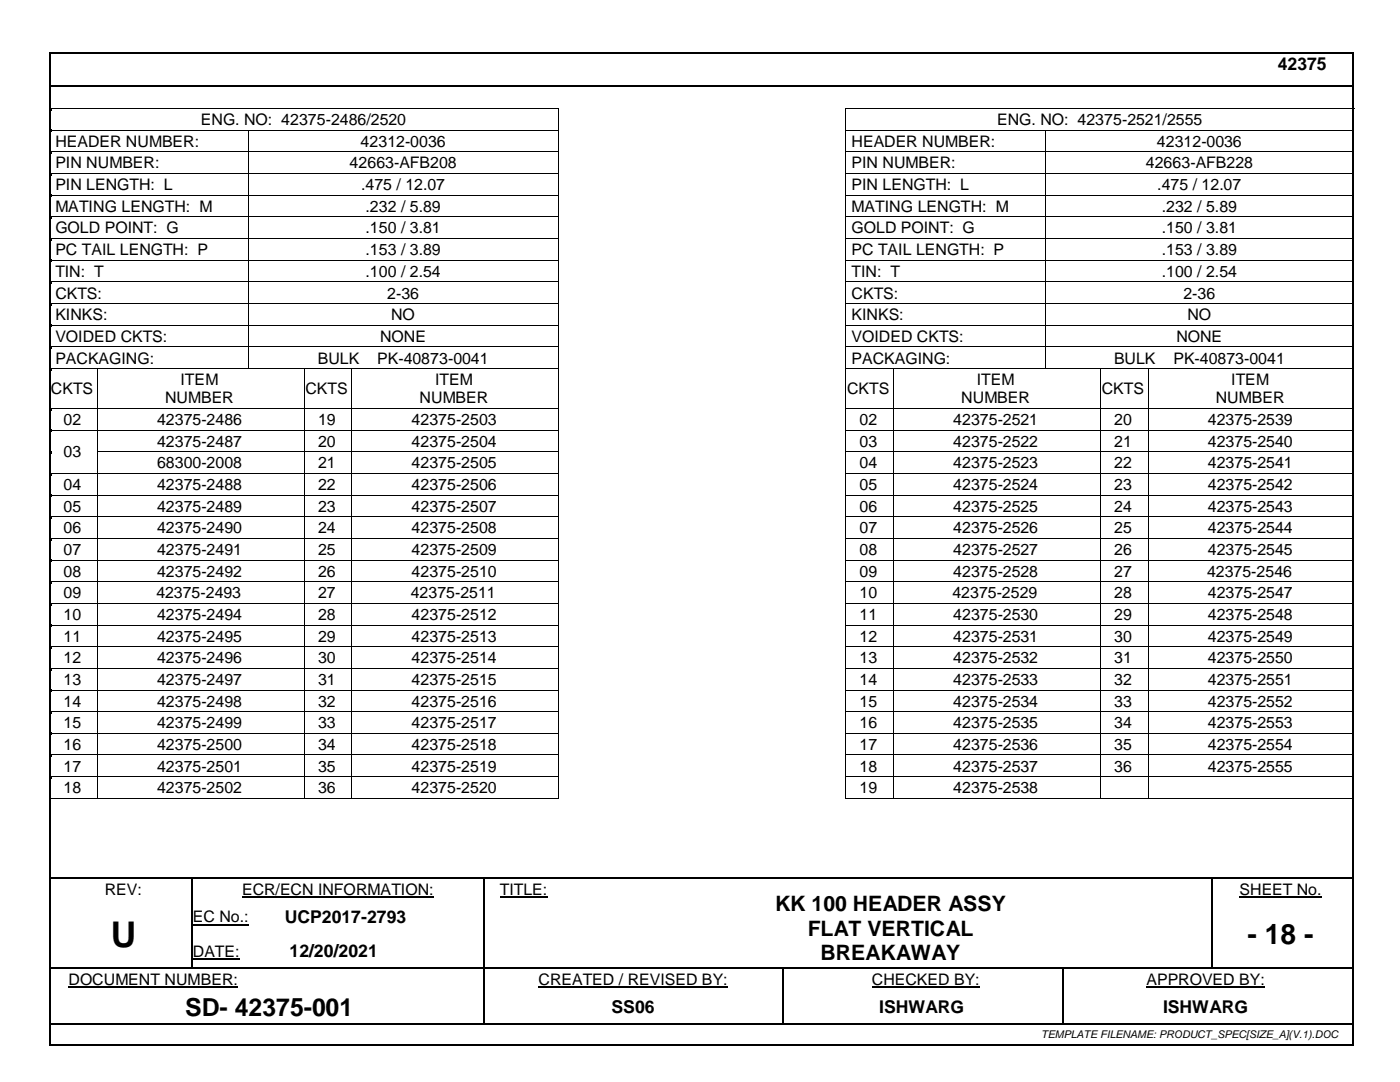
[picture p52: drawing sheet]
<svg xmlns="http://www.w3.org/2000/svg" width="279mm" height="216mm" viewBox="0 0 279 216" stroke-linecap="round" stroke-linejoin="round" font-family="sans-serif">
<defs><g id="words">
<text font-size="7.1" x="22.1" y="188.9">U</text>
<text font-size="5.6" x="249" y="188.3">- 18 -</text>
<text font-size="5" x="37" y="202.7">SD- 42375-001</text>
<g font-size="4.2">
<text x="154.7" y="181.9">KK 100 HEADER ASSY</text>
<text x="161.2" y="186.7">FLAT VERTICAL</text>
<text x="163.8" y="191.6">BREAKAWAY</text>
</g>
<g font-size="3.5">
<text x="255" y="13.9">42375</text>
<text x="56.8" y="184.1">UCP2017-2793</text>
<text x="57.8" y="191">12/20/2021</text>
<text x="122.1" y="202">SS06</text>
<text x="175.5" y="202">ISHWARG</text>
<text x="232.1" y="202">ISHWARG</text>
</g>
<g font-size="3.2">
<text x="11" y="29.3">HEADER NUMBER:</text>
<text x="40.1" y="25">ENG. NO: 42375-2486/2520</text>
<text x="72" y="29.3">42312-0036</text>
<text x="170" y="29.3">HEADER NUMBER:</text>
<text x="199" y="25">ENG. NO: 42375-2521/2555</text>
<text x="230.9" y="29.3">42312-0036</text>
<text x="11" y="33.6">PIN NUMBER:</text>
<text x="69.8" y="33.6">42663-AFB208</text>
<text x="170" y="33.6">PIN NUMBER:</text>
<text x="228.7" y="33.6">42663-AFB228</text>
<text x="11" y="37.9">PIN LENGTH: L</text>
<text x="72.1" y="37.9">.475 / 12.07</text>
<text x="170" y="37.9">PIN LENGTH: L</text>
<text x="231" y="37.9">.475 / 12.07</text>
<text x="11" y="42.3">MATING LENGTH: M</text>
<text x="11" y="46.6">GOLD POINT: G</text>
<text x="72.9" y="42.3">.232 / 5.89</text>
<text x="72.9" y="46.6">.150 / 3.81</text>
<text x="170" y="42.3">MATING LENGTH: M</text>
<text x="170" y="46.6">GOLD POINT: G</text>
<text x="231.9" y="42.3">.232 / 5.89</text>
<text x="231.9" y="46.6">.150 / 3.81</text>
<text x="11" y="50.9">PC TAIL LENGTH: P</text>
<text x="72.9" y="50.9">.153 / 3.89</text>
<text x="170" y="50.9">PC TAIL LENGTH: P</text>
<text x="231.9" y="50.9">.153 / 3.89</text>
<text x="11" y="55.3">TIN: T</text>
<text x="11" y="59.6">CKTS:</text>
<text x="72.9" y="55.3">.100 / 2.54</text>
<text x="77.3" y="59.6">2-36</text>
<text x="170" y="55.3">TIN: T</text>
<text x="170" y="59.6">CKTS:</text>
<text x="231.9" y="55.3">.100 / 2.54</text>
<text x="236.2" y="59.6">2-36</text>
<text x="11" y="63.9">KINKS:</text>
<text x="78.1" y="63.9">NO</text>
<text x="170" y="63.9">KINKS:</text>
<text x="237" y="63.9">NO</text>
<text x="11" y="68.2">VOIDED CKTS:</text>
<text x="75.9" y="68.2">NONE</text>
<text x="170" y="68.2">VOIDED CKTS:</text>
<text x="234.8" y="68.2">NONE</text>
<text x="11" y="72.5">PACKAGING:</text>
<text x="36" y="76.9">ITEM</text>
<text x="63.4" y="72.5">BULK</text>
<text x="75.3" y="72.5">PK-40873-0041</text>
<text x="86.8" y="76.9">ITEM</text>
<text x="170" y="72.5">PACKAGING:</text>
<text x="194.9" y="76.9">ITEM</text>
<text x="222.3" y="72.5">BULK</text>
<text x="234.2" y="72.5">PK-40873-0041</text>
<text x="245.7" y="76.9">ITEM</text>
<text x="10.2" y="78.7">CKTS</text>
<text x="32.9" y="80.5">NUMBER</text>
<text x="61" y="78.7">CKTS</text>
<text x="83.7" y="80.5">NUMBER</text>
<text x="169.1" y="78.7">CKTS</text>
<text x="191.8" y="80.5">NUMBER</text>
<text x="219.9" y="78.7">CKTS</text>
<text x="242.6" y="80.5">NUMBER</text>
<text x="12.7" y="84.8">02</text>
<text x="31.3" y="84.8">42375-2486</text>
<text x="31.3" y="89.1">42375-2487</text>
<text x="63.5" y="84.8">19</text>
<text x="63.5" y="89.1">20</text>
<text x="82.1" y="84.8">42375-2503</text>
<text x="82.1" y="89.1">42375-2504</text>
<text x="171.6" y="84.8">02</text>
<text x="171.6" y="89.1">03</text>
<text x="190.2" y="84.8">42375-2521</text>
<text x="190.2" y="89.1">42375-2522</text>
<text x="222.4" y="84.8">20</text>
<text x="222.4" y="89.1">21</text>
<text x="241" y="84.8">42375-2539</text>
<text x="241" y="89.1">42375-2540</text>
<text x="12.7" y="91.3">03</text>
<text x="31.3" y="93.4">68300-2008</text>
<text x="63.5" y="93.4">21</text>
<text x="82.1" y="93.4">42375-2505</text>
<text x="171.6" y="93.4">04</text>
<text x="190.2" y="93.4">42375-2523</text>
<text x="222.4" y="93.4">22</text>
<text x="241" y="93.4">42375-2541</text>
<text x="12.7" y="97.8">04</text>
<text x="31.3" y="97.8">42375-2488</text>
<text x="63.5" y="97.8">22</text>
<text x="82.1" y="97.8">42375-2506</text>
<text x="171.6" y="97.8">05</text>
<text x="190.2" y="97.8">42375-2524</text>
<text x="222.4" y="97.8">23</text>
<text x="241" y="97.8">42375-2542</text>
<text x="12.7" y="102.1">05</text>
<text x="12.7" y="106.4">06</text>
<text x="31.3" y="102.1">42375-2489</text>
<text x="31.3" y="106.4">42375-2490</text>
<text x="63.5" y="102.1">23</text>
<text x="63.5" y="106.4">24</text>
<text x="82.1" y="102.1">42375-2507</text>
<text x="82.1" y="106.4">42375-2508</text>
<text x="171.6" y="102.1">06</text>
<text x="171.6" y="106.4">07</text>
<text x="190.2" y="102.1">42375-2525</text>
<text x="190.2" y="106.4">42375-2526</text>
<text x="222.4" y="102.1">24</text>
<text x="222.4" y="106.4">25</text>
<text x="241" y="102.1">42375-2543</text>
<text x="241" y="106.4">42375-2544</text>
<text x="12.7" y="110.8">07</text>
<text x="31.3" y="110.8">42375-2491</text>
<text x="63.5" y="110.8">25</text>
<text x="82.1" y="110.8">42375-2509</text>
<text x="171.6" y="110.8">08</text>
<text x="190.2" y="110.8">42375-2527</text>
<text x="222.4" y="110.8">26</text>
<text x="241" y="110.8">42375-2545</text>
<text x="12.7" y="115.1">08</text>
<text x="12.7" y="119.4">09</text>
<text x="31.2" y="119.4">42375-2493</text>
<text x="31.3" y="115.1">42375-2492</text>
<text x="63.5" y="115.1">26</text>
<text x="63.5" y="119.4">27</text>
<text x="82" y="119.4">42375-2511</text>
<text x="82.1" y="115.1">42375-2510</text>
<text x="171.6" y="115.1">09</text>
<text x="171.6" y="119.4">10</text>
<text x="190.1" y="119.4">42375-2529</text>
<text x="190.2" y="115.1">42375-2528</text>
<text x="222.4" y="115.1">27</text>
<text x="222.4" y="119.4">28</text>
<text x="240.9" y="115.1">42375-2546</text>
<text x="241" y="119.4">42375-2547</text>
<text x="12.7" y="123.7">10</text>
<text x="31.3" y="123.7">42375-2494</text>
<text x="63.5" y="123.7">28</text>
<text x="82.1" y="123.7">42375-2512</text>
<text x="171.6" y="123.7">11</text>
<text x="190.2" y="123.7">42375-2530</text>
<text x="222.4" y="123.7">29</text>
<text x="241" y="123.7">42375-2548</text>
<text x="12.7" y="128">11</text>
<text x="31.3" y="128">42375-2495</text>
<text x="63.5" y="128">29</text>
<text x="82.1" y="128">42375-2513</text>
<text x="171.6" y="128">12</text>
<text x="190.2" y="128">42375-2531</text>
<text x="222.4" y="128">30</text>
<text x="241" y="128">42375-2549</text>
<text x="12.7" y="132.4">12</text>
<text x="12.7" y="136.7">13</text>
<text x="31.3" y="132.4">42375-2496</text>
<text x="31.3" y="136.7">42375-2497</text>
<text x="63.5" y="132.4">30</text>
<text x="63.5" y="136.7">31</text>
<text x="82.1" y="132.4">42375-2514</text>
<text x="82.1" y="136.7">42375-2515</text>
<text x="171.6" y="132.4">13</text>
<text x="171.6" y="136.7">14</text>
<text x="190.2" y="132.4">42375-2532</text>
<text x="190.2" y="136.7">42375-2533</text>
<text x="222.4" y="132.4">31</text>
<text x="222.4" y="136.7">32</text>
<text x="241" y="132.4">42375-2550</text>
<text x="241" y="136.7">42375-2551</text>
<text x="12.7" y="141">14</text>
<text x="31.3" y="141">42375-2498</text>
<text x="63.5" y="141">32</text>
<text x="82.1" y="141">42375-2516</text>
<text x="171.6" y="141">15</text>
<text x="190.2" y="141">42375-2534</text>
<text x="222.4" y="141">33</text>
<text x="241" y="141">42375-2552</text>
<text x="12.7" y="145.3">15</text>
<text x="12.7" y="149.6">16</text>
<text x="31.3" y="145.3">42375-2499</text>
<text x="31.3" y="149.6">42375-2500</text>
<text x="63.5" y="145.3">33</text>
<text x="63.5" y="149.6">34</text>
<text x="82.1" y="145.3">42375-2517</text>
<text x="82.1" y="149.6">42375-2518</text>
<text x="171.6" y="145.3">16</text>
<text x="171.6" y="149.6">17</text>
<text x="190.2" y="145.3">42375-2535</text>
<text x="190.2" y="149.6">42375-2536</text>
<text x="222.4" y="145.3">34</text>
<text x="222.4" y="149.6">35</text>
<text x="241" y="145.3">42375-2553</text>
<text x="241" y="149.6">42375-2554</text>
<text x="12.7" y="153.9">17</text>
<text x="31.3" y="153.9">42375-2501</text>
<text x="63.5" y="153.9">35</text>
<text x="82.1" y="153.9">42375-2519</text>
<text x="171.6" y="153.9">18</text>
<text x="190.2" y="153.9">42375-2537</text>
<text x="222.4" y="153.9">36</text>
<text x="241" y="153.9">42375-2555</text>
<text x="12.7" y="158.3">18</text>
<text x="31.3" y="158.3">42375-2502</text>
<text x="63.5" y="158.3">36</text>
<text x="82.1" y="158.3">42375-2520</text>
<text x="171.6" y="158.3">19</text>
<text x="190.2" y="158.3">42375-2538</text>
<text x="20.9" y="178.5">REV:</text>
<text x="48.3" y="178.5">ECR/ECN INFORMATION:</text>
<text x="99.8" y="178.5">TITLE:</text>
<text x="247.4" y="178.5">SHEET No.</text>
<text x="38.5" y="184.1">EC No.:</text>
<text x="38.5" y="191">DATE:</text>
<text x="13.7" y="196.5">DOCUMENT NUMBER:</text>
<text x="107.5" y="196.5">CREATED / REVISED BY:</text>
<text x="174" y="196.5">CHECKED BY:</text>
<text x="228.8" y="196.5">APPROVED BY:</text>
</g>
<text font-size="2.1" x="207.8" y="207.1">TEMPLATE FILENAME: PRODUCT_SPEC[SIZE_A](V.1).DOC</text>
</g></defs>
<g fill="#000">
<path d="M9.8 10.3h.4v.4h-.4z" fill-rule="evenodd"/>
<path d="M9.8 10.3h.4v.4h-.4z" fill-rule="evenodd"/>
<path d="M10.2 17h.3v.4h-.3z" fill-rule="evenodd"/>
<path d="M10.2 17h.3v.4h-.3z" fill-rule="evenodd"/>
<path d="M10.2 17h.3v.4h-.3z" fill-rule="evenodd"/>
<path d="M10.5 17v.4z" fill-rule="evenodd"/>
<path d="M269.9 10.3h.4v.4h-.4z" fill-rule="evenodd"/>
<path d="M269.9 10.3h.4v.4h-.4z" fill-rule="evenodd"/>
<path d="M10.2 21.6h.1v.4h-.1z" fill-rule="evenodd"/>
<path d="M10.2 21.6h.1v.2h-.1z" fill-rule="evenodd"/>
<path d="M10.2 25.9h.1v.4h-.1z" fill-rule="evenodd"/>
<path d="M10.2 30.2h.1v.5h-.1z" fill-rule="evenodd"/>
<path d="M10.2 34.6h.1v.4h-.1z" fill-rule="evenodd"/>
<path d="M10.2 38.9h.1v.4h-.1z" fill-rule="evenodd"/>
<path d="M49.6 26.1h.1v.2h-.1z" fill-rule="evenodd"/>
<path d="M49.6 25.9h.1v.2h-.1z" fill-rule="evenodd"/>
<path d="M49.6 30.2h.1v.5h-.1z" fill-rule="evenodd"/>
<path d="M49.6 34.6h.1v.4h-.1z" fill-rule="evenodd"/>
<path d="M49.6 38.9h.1v.4h-.1z" fill-rule="evenodd"/>
<path d="M111.4 21.6h.2v.4h-.2z" fill-rule="evenodd"/>
<path d="M111.4 21.6h.2v.2h-.2z" fill-rule="evenodd"/>
<path d="M111.4 25.9h.2v.4h-.2z" fill-rule="evenodd"/>
<path d="M111.4 30.2h.2v.5h-.2z" fill-rule="evenodd"/>
<path d="M111.4 34.6h.2v.4h-.2z" fill-rule="evenodd"/>
<path d="M111.4 38.9h.2v.4h-.2z" fill-rule="evenodd"/>
<path d="M168.7 21.6h.2v.4h-.2z" fill-rule="evenodd"/>
<path d="M168.7 21.6h.2v.2h-.2z" fill-rule="evenodd"/>
<path d="M168.7 25.9h.2v.4h-.2z" fill-rule="evenodd"/>
<path d="M168.7 30.2h.2v.5h-.2z" fill-rule="evenodd"/>
<path d="M168.7 34.6h.2v.4h-.2z" fill-rule="evenodd"/>
<path d="M168.7 38.9h.2v.4h-.2z" fill-rule="evenodd"/>
<path d="M208.5 26.1h.2v.2h-.2z" fill-rule="evenodd"/>
<path d="M208.5 25.9h.2v.2h-.2z" fill-rule="evenodd"/>
<path d="M208.5 30.2h.2v.5h-.2z" fill-rule="evenodd"/>
<path d="M208.5 34.6h.2v.4h-.2z" fill-rule="evenodd"/>
<path d="M208.5 38.9h.2v.4h-.2z" fill-rule="evenodd"/>
<path d="M10.2 43.2h.1v.4h-.1z" fill-rule="evenodd"/>
<path d="M10.2 47.5h.1v.4h-.1z" fill-rule="evenodd"/>
<path d="M10.2 51.9h.1v.4h-.1z" fill-rule="evenodd"/>
<path d="M10.2 56.2h.1v.4h-.1z" fill-rule="evenodd"/>
<path d="M49.6 43.2h.1v.4h-.1z" fill-rule="evenodd"/>
<path d="M49.6 47.5h.1v.4h-.1z" fill-rule="evenodd"/>
<path d="M49.6 51.9h.1v.4h-.1z" fill-rule="evenodd"/>
<path d="M49.6 56.2h.1v.4h-.1z" fill-rule="evenodd"/>
<path d="M111.4 43.2h.2v.4h-.2z" fill-rule="evenodd"/>
<path d="M111.4 47.5h.2v.4h-.2z" fill-rule="evenodd"/>
<path d="M111.4 51.9h.2v.4h-.2z" fill-rule="evenodd"/>
<path d="M111.4 56.2h.2v.4h-.2z" fill-rule="evenodd"/>
<path d="M168.7 43.2h.2v.4h-.2z" fill-rule="evenodd"/>
<path d="M168.7 47.5h.2v.4h-.2z" fill-rule="evenodd"/>
<path d="M168.7 51.9h.2v.4h-.2z" fill-rule="evenodd"/>
<path d="M168.7 56.2h.2v.4h-.2z" fill-rule="evenodd"/>
<path d="M208.5 43.2h.2v.4h-.2z" fill-rule="evenodd"/>
<path d="M208.5 47.5h.2v.4h-.2z" fill-rule="evenodd"/>
<path d="M208.5 51.9h.2v.4h-.2z" fill-rule="evenodd"/>
<path d="M208.5 56.2h.2v.4h-.2z" fill-rule="evenodd"/>
<path d="M10.2 60.5h.1v.4h-.1z" fill-rule="evenodd"/>
<path d="M10.2 64.8h.1v.4h-.1z" fill-rule="evenodd"/>
<path d="M10.2 69.1h.1v.5h-.1z" fill-rule="evenodd"/>
<path d="M10.2 73.5h.1v.4h-.1z" fill-rule="evenodd"/>
<path d="M19.3 73.6h.2v.3h-.2z" fill-rule="evenodd"/>
<path d="M19.3 73.5h.2v.1h-.2z" fill-rule="evenodd"/>
<path d="M49.6 60.5h.1v.4h-.1z" fill-rule="evenodd"/>
<path d="M49.6 64.8h.1v.4h-.1z" fill-rule="evenodd"/>
<path d="M49.6 69.1h.1v.5h-.1z" fill-rule="evenodd"/>
<path d="M49.6 73.5h.1v.1h-.1z" fill-rule="evenodd"/>
<path d="M60.6 73.6h.2v.3h-.2z" fill-rule="evenodd"/>
<path d="M60.6 73.5h.2v.1h-.2z" fill-rule="evenodd"/>
<path d="M70.2 73.6h.1v.3h-.1z" fill-rule="evenodd"/>
<path d="M70.2 73.5h.1v.1h-.1z" fill-rule="evenodd"/>
<path d="M111.4 60.5h.2v.4h-.2z" fill-rule="evenodd"/>
<path d="M111.4 64.8h.2v.4h-.2z" fill-rule="evenodd"/>
<path d="M111.4 69.1h.2v.5h-.2z" fill-rule="evenodd"/>
<path d="M111.4 73.5h.2v.1h-.2z" fill-rule="evenodd"/>
<path d="M111.5 73.6l.1 .3z" fill-rule="evenodd"/>
<path d="M168.7 60.5h.2v.4h-.2z" fill-rule="evenodd"/>
<path d="M168.7 64.8h.2v.4h-.2z" fill-rule="evenodd"/>
<path d="M168.7 69.1h.2v.5h-.2z" fill-rule="evenodd"/>
<path d="M168.7 73.5h.2v.4h-.2z" fill-rule="evenodd"/>
<path d="M178.2 73.6h.2v.3h-.2z" fill-rule="evenodd"/>
<path d="M178.2 73.5h.2v.1h-.2z" fill-rule="evenodd"/>
<path d="M208.5 60.5h.2v.4h-.2z" fill-rule="evenodd"/>
<path d="M208.5 64.8h.2v.4h-.2z" fill-rule="evenodd"/>
<path d="M208.5 69.1h.2v.5h-.2z" fill-rule="evenodd"/>
<path d="M208.5 73.5h.2v.1h-.2z" fill-rule="evenodd"/>
<path d="M219.5 73.6h.2v.3h-.2z" fill-rule="evenodd"/>
<path d="M219.5 73.5h.2v.1h-.2z" fill-rule="evenodd"/>
<path d="M229.1 73.6h.1v.3h-.1z" fill-rule="evenodd"/>
<path d="M229.1 73.5h.1v.1h-.1z" fill-rule="evenodd"/>
<path d="M10.2 81.4h.1v.4h-.1z" fill-rule="evenodd"/>
<path d="M10.2 85.7h.1v.5h-.1z" fill-rule="evenodd"/>
<path d="M10.2 90.1h.1v.4h-.1z" fill-rule="evenodd"/>
<path d="M10.2 94.4h.1v.4h-.1z" fill-rule="evenodd"/>
<path d="M10.2 98.7h.1v.5h-.1z" fill-rule="evenodd"/>
<path d="M19.3 81.4h.2v.4h-.2z" fill-rule="evenodd"/>
<path d="M19.3 85.7h.2v.5h-.2z" fill-rule="evenodd"/>
<path d="M19.3 90.1h.2v.4h-.2z" fill-rule="evenodd"/>
<path d="M19.3 94.4h.2v.4h-.2z" fill-rule="evenodd"/>
<path d="M19.3 98.7h.2v.5h-.2z" fill-rule="evenodd"/>
<path d="M60.6 81.4h.2v.4h-.2z" fill-rule="evenodd"/>
<path d="M60.6 85.7h.2v.5h-.2z" fill-rule="evenodd"/>
<path d="M60.6 90.1h.2v.4h-.2z" fill-rule="evenodd"/>
<path d="M60.6 94.4h.2v.4h-.2z" fill-rule="evenodd"/>
<path d="M60.6 98.7h.2v.5h-.2z" fill-rule="evenodd"/>
<path d="M70.2 81.4h.1v.4h-.1z" fill-rule="evenodd"/>
<path d="M70.2 85.7h.1v.5h-.1z" fill-rule="evenodd"/>
<path d="M70.2 90.1h.1v.4h-.1z" fill-rule="evenodd"/>
<path d="M70.2 94.4h.1v.4h-.1z" fill-rule="evenodd"/>
<path d="M70.2 98.7h.1v.5h-.1z" fill-rule="evenodd"/>
<path d="M111.4 85.9h.2v.3h-.2z" fill-rule="evenodd"/>
<path d="M111.4 85.7h.2v.2h-.2z" fill-rule="evenodd"/>
<path d="M111.4 90.1h.2v.4h-.2z" fill-rule="evenodd"/>
<path d="M111.4 94.4h.2v.1h-.2z" fill-rule="evenodd"/>
<path d="M111.5 81.4l.1 .4z" fill-rule="evenodd"/>
<path d="M111.5 94.5l.1 .3z" fill-rule="evenodd"/>
<path d="M111.5 98.7l.1 .5z" fill-rule="evenodd"/>
<path d="M168.7 81.4h.2v.4h-.2z" fill-rule="evenodd"/>
<path d="M168.7 85.7h.2v.5h-.2z" fill-rule="evenodd"/>
<path d="M168.7 90.1h.2v.4h-.2z" fill-rule="evenodd"/>
<path d="M168.7 94.4h.2v.4h-.2z" fill-rule="evenodd"/>
<path d="M168.7 98.7h.2v.5h-.2z" fill-rule="evenodd"/>
<path d="M178.2 81.4h.2v.4h-.2z" fill-rule="evenodd"/>
<path d="M178.2 85.7h.2v.5h-.2z" fill-rule="evenodd"/>
<path d="M178.2 90.1h.2v.4h-.2z" fill-rule="evenodd"/>
<path d="M178.2 94.4h.2v.4h-.2z" fill-rule="evenodd"/>
<path d="M178.2 98.7h.2v.5h-.2z" fill-rule="evenodd"/>
<path d="M219.5 81.4h.2v.4h-.2z" fill-rule="evenodd"/>
<path d="M219.5 85.7h.2v.5h-.2z" fill-rule="evenodd"/>
<path d="M219.5 90.1h.2v.4h-.2z" fill-rule="evenodd"/>
<path d="M219.5 94.4h.2v.4h-.2z" fill-rule="evenodd"/>
<path d="M219.5 98.7h.2v.5h-.2z" fill-rule="evenodd"/>
<path d="M229.1 81.4h.1v.4h-.1z" fill-rule="evenodd"/>
<path d="M229.1 85.7h.1v.5h-.1z" fill-rule="evenodd"/>
<path d="M229.1 90.1h.1v.4h-.1z" fill-rule="evenodd"/>
<path d="M229.1 94.4h.1v.4h-.1z" fill-rule="evenodd"/>
<path d="M229.1 98.7h.1v.5h-.1z" fill-rule="evenodd"/>
<path d="M10.2 103.1h.1v.4h-.1z" fill-rule="evenodd"/>
<path d="M10.2 107.4h.1v.4h-.1z" fill-rule="evenodd"/>
<path d="M10.2 111.7h.1v.4h-.1z" fill-rule="evenodd"/>
<path d="M10.2 116h.1v.4h-.1z" fill-rule="evenodd"/>
<path d="M19.3 103.1h.2v.4h-.2z" fill-rule="evenodd"/>
<path d="M19.3 107.4h.2v.4h-.2z" fill-rule="evenodd"/>
<path d="M19.3 111.7h.2v.4h-.2z" fill-rule="evenodd"/>
<path d="M19.3 116h.2v.4h-.2z" fill-rule="evenodd"/>
<path d="M60.6 103.1h.2v.4h-.2z" fill-rule="evenodd"/>
<path d="M60.6 107.4h.2v.4h-.2z" fill-rule="evenodd"/>
<path d="M60.6 111.7h.2v.4h-.2z" fill-rule="evenodd"/>
<path d="M60.6 116h.2v.4h-.2z" fill-rule="evenodd"/>
<path d="M70.2 103.1h.1v.4h-.1z" fill-rule="evenodd"/>
<path d="M70.2 107.4h.1v.4h-.1z" fill-rule="evenodd"/>
<path d="M70.2 111.7h.1v.4h-.1z" fill-rule="evenodd"/>
<path d="M70.2 116h.1v.4h-.1z" fill-rule="evenodd"/>
<path d="M111.4 107.5h.2v.3h-.2z" fill-rule="evenodd"/>
<path d="M111.4 107.4h.2v.1h-.2z" fill-rule="evenodd"/>
<path d="M111.4 111.7h.2v.4h-.2z" fill-rule="evenodd"/>
<path d="M111.4 116h.2v.4h-.2z" fill-rule="evenodd"/>
<path d="M111.5 103.1l.1 .4z" fill-rule="evenodd"/>
<path d="M168.7 103.1h.2v.4h-.2z" fill-rule="evenodd"/>
<path d="M168.7 107.4h.2v.4h-.2z" fill-rule="evenodd"/>
<path d="M168.7 111.7h.2v.4h-.2z" fill-rule="evenodd"/>
<path d="M168.7 116h.2v.4h-.2z" fill-rule="evenodd"/>
<path d="M178.2 103.1h.2v.4h-.2z" fill-rule="evenodd"/>
<path d="M178.2 107.4h.2v.4h-.2z" fill-rule="evenodd"/>
<path d="M178.2 111.7h.2v.4h-.2z" fill-rule="evenodd"/>
<path d="M178.2 116h.2v.4h-.2z" fill-rule="evenodd"/>
<path d="M219.5 103.1h.2v.4h-.2z" fill-rule="evenodd"/>
<path d="M219.5 107.4h.2v.4h-.2z" fill-rule="evenodd"/>
<path d="M219.5 111.7h.2v.4h-.2z" fill-rule="evenodd"/>
<path d="M219.5 116h.2v.4h-.2z" fill-rule="evenodd"/>
<path d="M229.1 103.1h.1v.4h-.1z" fill-rule="evenodd"/>
<path d="M229.1 107.4h.1v.4h-.1z" fill-rule="evenodd"/>
<path d="M229.1 111.7h.1v.4h-.1z" fill-rule="evenodd"/>
<path d="M229.1 116h.1v.4h-.1z" fill-rule="evenodd"/>
<path d="M10.2 120.3h.1v.5h-.1z" fill-rule="evenodd"/>
<path d="M10.2 124.7h.1v.4h-.1z" fill-rule="evenodd"/>
<path d="M10.2 129h.1v.4h-.1z" fill-rule="evenodd"/>
<path d="M10.2 133.3h.1v.4h-.1z" fill-rule="evenodd"/>
<path d="M10.2 137.6h.1v.4h-.1z" fill-rule="evenodd"/>
<path d="M19.3 120.3h.2v.5h-.2z" fill-rule="evenodd"/>
<path d="M19.3 124.7h.2v.4h-.2z" fill-rule="evenodd"/>
<path d="M19.3 129h.2v.4h-.2z" fill-rule="evenodd"/>
<path d="M19.3 133.3h.2v.4h-.2z" fill-rule="evenodd"/>
<path d="M19.3 137.6h.2v.4h-.2z" fill-rule="evenodd"/>
<path d="M60.6 120.3h.2v.5h-.2z" fill-rule="evenodd"/>
<path d="M60.6 124.7h.2v.4h-.2z" fill-rule="evenodd"/>
<path d="M60.6 129h.2v.4h-.2z" fill-rule="evenodd"/>
<path d="M60.6 133.3h.2v.4h-.2z" fill-rule="evenodd"/>
<path d="M60.6 137.6h.2v.4h-.2z" fill-rule="evenodd"/>
<path d="M70.2 120.3h.1v.5h-.1z" fill-rule="evenodd"/>
<path d="M70.2 124.7h.1v.4h-.1z" fill-rule="evenodd"/>
<path d="M70.2 129h.1v.4h-.1z" fill-rule="evenodd"/>
<path d="M70.2 133.3h.1v.4h-.1z" fill-rule="evenodd"/>
<path d="M70.2 137.6h.1v.4h-.1z" fill-rule="evenodd"/>
<path d="M111.4 120.3h.2v.5h-.2z" fill-rule="evenodd"/>
<path d="M111.4 124.7h.2v.4h-.2z" fill-rule="evenodd"/>
<path d="M111.4 129h.2v.4h-.2z" fill-rule="evenodd"/>
<path d="M111.4 133.3h.2v.4h-.2z" fill-rule="evenodd"/>
<path d="M111.4 137.6h.2v.4h-.2z" fill-rule="evenodd"/>
<path d="M168.7 120.3h.2v.5h-.2z" fill-rule="evenodd"/>
<path d="M168.7 124.7h.2v.4h-.2z" fill-rule="evenodd"/>
<path d="M168.7 129h.2v.4h-.2z" fill-rule="evenodd"/>
<path d="M168.7 133.3h.2v.4h-.2z" fill-rule="evenodd"/>
<path d="M168.7 137.6h.2v.4h-.2z" fill-rule="evenodd"/>
<path d="M178.2 120.3h.2v.5h-.2z" fill-rule="evenodd"/>
<path d="M178.2 124.7h.2v.4h-.2z" fill-rule="evenodd"/>
<path d="M178.2 129h.2v.4h-.2z" fill-rule="evenodd"/>
<path d="M178.2 133.3h.2v.4h-.2z" fill-rule="evenodd"/>
<path d="M178.2 137.6h.2v.4h-.2z" fill-rule="evenodd"/>
<path d="M219.5 120.3h.2v.5h-.2z" fill-rule="evenodd"/>
<path d="M219.5 124.7h.2v.4h-.2z" fill-rule="evenodd"/>
<path d="M219.5 129h.2v.4h-.2z" fill-rule="evenodd"/>
<path d="M219.5 133.3h.2v.4h-.2z" fill-rule="evenodd"/>
<path d="M219.5 137.6h.2v.4h-.2z" fill-rule="evenodd"/>
<path d="M229.1 120.3h.1v.5h-.1z" fill-rule="evenodd"/>
<path d="M229.1 124.7h.1v.4h-.1z" fill-rule="evenodd"/>
<path d="M229.1 129h.1v.4h-.1z" fill-rule="evenodd"/>
<path d="M229.1 133.3h.1v.4h-.1z" fill-rule="evenodd"/>
<path d="M229.1 137.6h.1v.4h-.1z" fill-rule="evenodd"/>
<path d="M10.2 141.9h.1v.4h-.1z" fill-rule="evenodd"/>
<path d="M10.2 146.2h.1v.5h-.1z" fill-rule="evenodd"/>
<path d="M10.2 150.6h.1v.4h-.1z" fill-rule="evenodd"/>
<path d="M10.2 154.9h.1v.4h-.1z" fill-rule="evenodd"/>
<path d="M10.2 159.2h.1v.2h-.1z" fill-rule="evenodd"/>
<path d="M10.2 159.2h.1v.2h-.1z" fill-rule="evenodd"/>
<path d="M19.3 141.9h.2v.4h-.2z" fill-rule="evenodd"/>
<path d="M19.3 146.2h.2v.5h-.2z" fill-rule="evenodd"/>
<path d="M19.3 150.6h.2v.4h-.2z" fill-rule="evenodd"/>
<path d="M19.3 154.9h.2v.4h-.2z" fill-rule="evenodd"/>
<path d="M19.3 159.2h.2v.2h-.2z" fill-rule="evenodd"/>
<path d="M60.6 141.9h.2v.4h-.2z" fill-rule="evenodd"/>
<path d="M60.6 146.2h.2v.5h-.2z" fill-rule="evenodd"/>
<path d="M60.6 150.6h.2v.4h-.2z" fill-rule="evenodd"/>
<path d="M60.6 154.9h.2v.4h-.2z" fill-rule="evenodd"/>
<path d="M60.6 159.2h.2v.2h-.2z" fill-rule="evenodd"/>
<path d="M70.2 141.9h.1v.4h-.1z" fill-rule="evenodd"/>
<path d="M70.2 146.2h.1v.5h-.1z" fill-rule="evenodd"/>
<path d="M70.2 150.6h.1v.4h-.1z" fill-rule="evenodd"/>
<path d="M70.2 154.9h.1v.4h-.1z" fill-rule="evenodd"/>
<path d="M70.2 159.2h.1v.2h-.1z" fill-rule="evenodd"/>
<path d="M111.4 141.9h.2v.4h-.2z" fill-rule="evenodd"/>
<path d="M111.4 146.2h.2v.5h-.2z" fill-rule="evenodd"/>
<path d="M111.4 150.6h.2v.4h-.2z" fill-rule="evenodd"/>
<path d="M111.4 154.9h.2v.4h-.2z" fill-rule="evenodd"/>
<path d="M111.4 159.2h.2v.2h-.2z" fill-rule="evenodd"/>
<path d="M111.4 159.2h.2v.2h-.2z" fill-rule="evenodd"/>
<path d="M168.7 141.9h.2v.4h-.2z" fill-rule="evenodd"/>
<path d="M168.7 146.2h.2v.5h-.2z" fill-rule="evenodd"/>
<path d="M168.7 150.6h.2v.4h-.2z" fill-rule="evenodd"/>
<path d="M168.7 154.9h.2v.4h-.2z" fill-rule="evenodd"/>
<path d="M168.7 159.2h.2v.2h-.2z" fill-rule="evenodd"/>
<path d="M168.7 159.2h.2v.2h-.2z" fill-rule="evenodd"/>
<path d="M178.2 141.9h.2v.4h-.2z" fill-rule="evenodd"/>
<path d="M178.2 146.2h.2v.5h-.2z" fill-rule="evenodd"/>
<path d="M178.2 150.6h.2v.4h-.2z" fill-rule="evenodd"/>
<path d="M178.2 154.9h.2v.4h-.2z" fill-rule="evenodd"/>
<path d="M178.2 159.2h.2v.2h-.2z" fill-rule="evenodd"/>
<path d="M219.5 141.9h.2v.4h-.2z" fill-rule="evenodd"/>
<path d="M219.5 146.2h.2v.5h-.2z" fill-rule="evenodd"/>
<path d="M219.5 150.6h.2v.4h-.2z" fill-rule="evenodd"/>
<path d="M219.5 154.9h.2v.4h-.2z" fill-rule="evenodd"/>
<path d="M219.5 159.2h.2v.2h-.2z" fill-rule="evenodd"/>
<path d="M229.1 141.9h.1v.4h-.1z" fill-rule="evenodd"/>
<path d="M229.1 146.2h.1v.5h-.1z" fill-rule="evenodd"/>
<path d="M229.1 150.6h.1v.4h-.1z" fill-rule="evenodd"/>
<path d="M229.1 154.9h.1v.4h-.1z" fill-rule="evenodd"/>
<path d="M229.1 159.2h.1v.2h-.1z" fill-rule="evenodd"/>
<path d="M38.2 175.3h.3v.2h-.3z" fill-rule="evenodd"/>
<path d="M38.2 175h.4v.3h-.4z" fill-rule="evenodd"/>
<path d="M96.4 175.3h.3v.2h-.3z" fill-rule="evenodd"/>
<path d="M96.4 175h.3v.3h-.3z" fill-rule="evenodd"/>
<path d="M113.6 175h.3v.3h-.3z" fill-rule="evenodd"/>
<path d="M241.8 175.3h.3v.2h-.3z" fill-rule="evenodd"/>
<path d="M241.8 175h.4v.3h-.4z" fill-rule="evenodd"/>
<path d="M269.1 175h.3v.3h-.3z" fill-rule="evenodd"/>
<path d="M269.4 175h.5v.3h-.5z" fill-rule="evenodd"/>
<path d="M38.2 179.3h.3v.9h-.3z" fill-rule="evenodd"/>
<path d="M38.2 186.2h.3v.9h-.3z" fill-rule="evenodd"/>
<path d="M38.2 193.1h.3v.2h-.3z" fill-rule="evenodd"/>
<path d="M55.5 193.1h.3v.2h-.3z" fill-rule="evenodd"/>
<path d="M96.4 197.4h.3v.8h-.3z" fill-rule="evenodd"/>
<path d="M96.4 179.3h.3v.9h-.3z" fill-rule="evenodd"/>
<path d="M96.4 186.2h.3v.9h-.3z" fill-rule="evenodd"/>
<path d="M96.4 193.1h.3v.5h-.3z" fill-rule="evenodd"/>
<path d="M113.6 193.1h.2v.2h-.2z" fill-rule="evenodd"/>
<path d="M156.1 197.4h.3v.8h-.3z" fill-rule="evenodd"/>
<path d="M156.1 193.3h.3v.3h-.3z" fill-rule="evenodd"/>
<path d="M156.1 193.1h.3v.2h-.3z" fill-rule="evenodd"/>
<path d="M212 193.3h.2v.3h-.2z" fill-rule="evenodd"/>
<path d="M212 193.1h.2v.2h-.2z" fill-rule="evenodd"/>
<path d="M212 197.4h.2v.8h-.2z" fill-rule="evenodd"/>
<path d="M241.8 179.3h.3v.9h-.3z" fill-rule="evenodd"/>
<path d="M241.8 186.2h.3v.9h-.3z" fill-rule="evenodd"/>
<path d="M241.8 193.1h.3v.2h-.3z" fill-rule="evenodd"/>
<path d="M9.8 208.3h.4v.4h-.4z" fill-rule="evenodd"/>
<path d="M9.8 208.3h.4v.4h-.4z" fill-rule="evenodd"/>
<path d="M96.4 204.2h.3v.4h-.3z" fill-rule="evenodd"/>
<path d="M156.1 204.2h.3v.4h-.3z" fill-rule="evenodd"/>
<path d="M212 204.2h.3v.4h-.3z" fill-rule="evenodd"/>
<path d="M269.1 204.2h.3v.4h-.3z" fill-rule="evenodd"/>
<path d="M269.3 204.2h.4v.4h-.4z" fill-rule="evenodd"/>
<path d="M269.7 204.2h.2v.4h-.2z" fill-rule="evenodd"/>
<path d="M269.9 208.3h.4v.4h-.4z" fill-rule="evenodd"/>
<path d="M269.9 208.3h.4v.4h-.4z" fill-rule="evenodd"/>
</g>
<g fill="none" stroke="#000" stroke-width=".34">
<path d="M10 10.7v197.6M10.2 10.5h259.7M10.5 17.2h259.4M270.1 10.7v197.6M10.2 175.1h28M38.6 175.1h57.8M96.7 175.1h16.9M113.9 175.1h127.9M242.2 175.1h26.9M96.5 198.2v6M156.2 198.2v6M10.2 204.4h86.2"/>
<path d="M10.2 208.5h259.7M96.7 204.4h59.4M156.4 204.4h55.6M212.3 204.4h56.8"/>
</g>
<path d="M48.3 179h38.3M99.8 179h9.5M247.4 179h16.4M13.7 197h33.8M38.5 184.5h11.1M38.5 191.4h9.3M107.5 197h37.8M174 197h21.5M228.8 197h23.7" fill="none" stroke="#000" stroke-width=".21"/>
<g fill="none" stroke="#000" stroke-width=".25">
<path d="M38.4 175.5v3.8M96.5 175.5v3.8M242 175.5v3.8M10.2 193.2h28M38.4 180.2v6M38.4 187.1v6M38.5 193.2h17M55.8 193.2h40.6M96.5 180.2v6M96.5 187.1v6M96.5 193.6v3.8M96.7 193.2h16.9"/>
<path d="M113.8 193.2h42.3M156.2 193.6v3.8M156.4 193.2h55.6M212.1 193.6v3.8M212.1 198.2v6M212.2 193.2h29.6M242 180.2v6M242 187.1v6M242.1 193.2h27.8"/>
</g>
<g fill="none" stroke="#000" stroke-width=".2">
<path d="M10.3 21.7h101.1M10.3 26h39.3M10.3 30.3h39.3M10.3 34.6h39.3M10.3 39h39.3M49.7 26.3v3.9M49.7 30.7v3.9M49.7 35v3.9M49.7 39.3v3.9M49.7 26h61.7M49.7 30.3h61.7M49.7 34.6h61.7"/>
<path d="M49.7 39h61.7M111.5 22v3.9M111.5 26.3v3.9M111.5 30.7v3.9M111.5 35v3.9M111.5 39.3v3.9M168.8 22v3.9M168.8 26.3v3.9M168.8 30.7v3.9M168.8 35v3.9M168.8 39.3v3.9M168.9 21.7h101.4"/>
<path d="M168.9 26h39.6M168.9 30.3h39.6M168.9 34.6h39.6M168.9 39h39.6M208.6 26.3v3.9M208.6 30.7v3.9M208.6 35v3.9M208.6 39.3v3.9M208.7 26h61.2M208.7 30.3h61.2M208.7 34.6h61.2M208.7 39h61.2"/>
<path d="M10.3 43.3h39.3M10.3 47.6h39.3M10.3 52h39.3M10.3 56.3h39.3M49.7 43.6v3.9M49.7 47.9v4M49.7 52.3v3.9M49.7 56.6v3.9M49.7 43.3h61.7M49.7 47.6h61.7M49.7 52h61.7M49.7 56.3h61.7"/>
<path d="M111.5 43.6v3.9M111.5 47.9v4M111.5 52.3v3.9M111.5 56.6v3.9M168.8 43.6v3.9M168.8 47.9v4M168.8 52.3v3.9M168.8 56.6v3.9M168.9 43.3h39.6M168.9 47.6h39.6M168.9 52h39.6M168.9 56.3h39.6"/>
<path d="M208.6 43.6v3.9M208.6 47.9v4M208.6 52.3v3.9M208.6 56.6v3.9M208.7 43.3h61.2M208.7 47.6h61.2M208.7 52h61.2M208.7 56.3h61.2M10.3 60.6h39.3M10.3 64.9h39.3M10.3 69.2h39.3M10.3 73.6h9"/>
<path d="M19.4 73.9v7.5M19.5 73.6h30.1M49.7 60.9v3.9M49.7 65.2v3.9M49.7 69.6v3.9M49.7 60.6h61.7M49.7 64.9h61.7M49.7 69.2h61.7M49.7 73.6h10.9M60.7 73.9v7.5M60.8 73.6h9.4M70.2 73.9v7.5"/>
<path d="M70.3 73.6h41.1M111.5 60.9v3.9M111.5 65.2v3.9M111.5 69.6v3.9M111.5 73.9v7.5M168.8 60.9v3.9M168.8 65.2v3.9M168.8 69.6v3.9M168.8 73.9v7.5M168.9 60.6h39.6M168.9 64.9h39.6M168.9 69.2h39.6"/>
<path d="M168.9 73.6h9.3M178.3 73.9v7.5M178.4 73.6h30.1M208.6 60.9v3.9M208.6 65.2v3.9M208.6 69.6v3.9M208.7 60.6h61.2M208.7 64.9h61.2M208.7 69.2h61.2M208.7 73.6h10.8M219.6 73.9v7.5M219.7 73.6h9.4"/>
<path d="M229.1 73.9v7.5M229.2 73.6h40.7M10.3 81.5h9M10.3 85.8h9M10.3 94.5h9M10.3 98.8h9M19.4 81.8v3.9M19.4 86.2v3.9M19.4 90.5v3.9M19.4 94.8v3.9M19.4 99.2v3.9M19.5 81.5h41.1"/>
<path d="M19.5 85.8h41.1M19.5 90.1h41.1M19.5 94.5h41.1M19.5 98.8h41.1M60.7 81.8v3.9M60.7 86.2v3.9M60.7 90.5v3.9M60.7 94.8v3.9M60.7 99.2v3.9M60.8 81.5h9.4M60.8 85.8h9.4M60.8 90.1h9.4"/>
<path d="M60.8 94.5h9.4M60.8 98.8h9.4M70.2 81.8v3.9M70.2 86.2v3.9M70.2 90.5v3.9M70.2 94.8v3.9M70.2 99.2v3.9M70.3 81.5h41.2M70.3 85.8h41.1M70.3 90.1h41.1M70.3 94.5h41.1M70.3 98.8h41.2"/>
<path d="M111.5 81.8v3.9M111.5 86.2v3.9M111.5 90.5v3.9M111.5 94.8v3.9M111.5 99.2v3.9M168.8 81.8v3.9M168.8 86.2v3.9M168.8 90.5v3.9M168.8 94.8v3.9M168.8 99.2v3.9M168.9 81.5h9.3M168.9 85.8h9.3"/>
<path d="M168.9 90.1h9.3M168.9 94.5h9.3M168.9 98.8h9.3M178.3 81.8v3.9M178.3 86.2v3.9M178.3 90.5v3.9M178.3 94.8v3.9M178.3 99.2v3.9M178.4 81.5h41.1M178.4 85.8h41.1M178.4 90.1h41.1M178.4 94.5h41.1"/>
<path d="M178.4 98.8h41.1M219.6 81.8v3.9M219.6 86.2v3.9M219.6 90.5v3.9M219.6 94.8v3.9M219.6 99.2v3.9M219.7 81.5h9.4M219.7 85.8h9.4M219.7 90.1h9.4M219.7 94.5h9.4M219.7 98.8h9.4M229.1 81.8v3.9"/>
<path d="M229.1 86.2v3.9M229.1 90.5v3.9M229.1 94.8v3.9M229.1 99.2v3.9M229.2 81.5h40.7M229.2 85.8h40.7M229.2 90.1h40.7M229.2 94.5h40.7M229.2 98.8h40.7M10.3 103.1h9M10.3 107.5h9M10.3 111.8h9"/>
<path d="M10.3 116.1h9M19.4 103.5v3.9M19.4 107.8v3.9M19.4 112.1v3.9M19.4 116.4v3.9M19.5 103.1h41.1M19.5 107.5h41.1M19.5 111.8h41.1M19.5 116.1h41.1M60.7 103.5v3.9M60.7 107.8v3.9M60.7 112.1v3.9"/>
<path d="M60.7 116.4v3.9M60.8 103.1h9.4M60.8 107.5h9.4M60.8 111.8h9.4M60.8 116.1h9.4M70.2 103.5v3.9M70.2 107.8v3.9M70.2 112.1v3.9M70.2 116.4v3.9M70.3 103.1h41.2M70.3 107.5h41.1M70.3 111.8h41.1"/>
<path d="M70.3 116.1h41.1M111.5 103.5v3.9M111.5 107.8v3.9M111.5 112.1v3.9M111.5 116.4v3.9M168.8 103.5v3.9M168.8 107.8v3.9M168.8 112.1v3.9M168.8 116.4v3.9M168.9 103.1h9.3M168.9 107.5h9.3M168.9 111.8h9.3"/>
<path d="M168.9 116.1h9.3M178.3 103.5v3.9M178.3 107.8v3.9M178.3 112.1v3.9M178.3 116.4v3.9M178.4 103.1h41.1M178.4 107.5h41.1M178.4 111.8h41.1M178.4 116.1h41.1M219.6 103.5v3.9M219.6 107.8v3.9M219.6 112.1v3.9"/>
<path d="M219.6 116.4v3.9M219.7 103.1h9.4M219.7 107.5h9.4M219.7 111.8h9.4M219.7 116.1h9.4M229.1 103.5v3.9M229.1 107.8v3.9M229.1 112.1v3.9M229.1 116.4v3.9M229.2 103.1h40.7M229.2 107.5h40.7M229.2 111.8h40.7"/>
<path d="M229.2 116.1h40.7M10.3 120.4h9M10.3 124.7h9M10.3 129.1h9M10.3 133.4h9M10.3 137.7h9M19.4 120.8v3.9M19.4 125.1v3.9M19.4 129.4v3.9M19.4 133.7v3.9M19.4 138v3.9M19.5 120.4h41.1"/>
<path d="M19.5 124.7h41.1M19.5 129.1h41.1M19.5 133.4h41.1M19.5 137.7h41.1M60.7 120.8v3.9M60.7 125.1v3.9M60.7 129.4v3.9M60.7 133.7v3.9M60.7 138v3.9M60.8 120.4h9.4M60.8 124.7h9.4M60.8 129.1h9.4"/>
<path d="M60.8 133.4h9.4M60.8 137.7h9.4M70.2 120.8v3.9M70.2 125.1v3.9M70.2 129.4v3.9M70.2 133.7v3.9M70.2 138v3.9M70.3 120.4h41.1M70.3 124.7h41.1M70.3 129.1h41.1M70.3 133.4h41.1M70.3 137.7h41.1"/>
<path d="M111.5 120.8v3.9M111.5 125.1v3.9M111.5 129.4v3.9M111.5 133.7v3.9M111.5 138v3.9M168.8 120.8v3.9M168.8 125.1v3.9M168.8 129.4v3.9M168.8 133.7v3.9M168.8 138v3.9M168.9 120.4h9.3M168.9 124.7h9.3"/>
<path d="M168.9 129.1h9.3M168.9 133.4h9.3M168.9 137.7h9.3M178.3 120.8v3.9M178.3 125.1v3.9M178.3 129.4v3.9M178.3 133.7v3.9M178.3 138v3.9M178.4 120.4h41.1M178.4 124.7h41.1M178.4 129.1h41.1M178.4 133.4h41.1"/>
<path d="M178.4 137.7h41.1M219.6 120.8v3.9M219.6 125.1v3.9M219.6 129.4v3.9M219.6 133.7v3.9M219.6 138v3.9M219.7 120.4h9.4M219.7 124.7h9.4M219.7 129.1h9.4M219.7 133.4h9.4M219.7 137.7h9.4M229.1 120.8v3.9"/>
<path d="M229.1 125.1v3.9M229.1 129.4v3.9M229.1 133.7v3.9M229.1 138v3.9M229.2 120.4h40.7M229.2 124.7h40.7M229.2 129.1h40.7M229.2 133.4h40.7M229.2 137.7h40.7M10.3 142h9M10.3 146.3h9M10.3 150.6h9"/>
<path d="M10.3 155h9M10.3 159.3h9M19.4 142.3v3.9M19.4 146.7v3.9M19.4 151v3.9M19.4 155.3v3.9M19.5 142h41.1M19.5 146.3h41.1M19.5 150.6h41.1M19.5 155h41.1M19.5 159.3h41.1M60.7 142.3v3.9"/>
<path d="M60.7 146.7v3.9M60.7 151v3.9M60.7 155.3v3.9M60.8 142h9.4M60.8 146.3h9.4M60.8 150.6h9.4M60.8 155h9.4M60.8 159.3h9.4M70.2 142.3v3.9M70.2 146.7v3.9M70.2 151v3.9M70.2 155.3v3.9"/>
<path d="M70.3 142h41.1M70.3 146.3h41.1M70.3 150.6h41.1M70.3 155h41.1M70.3 159.3h41.1M111.5 142.3v3.9M111.5 146.7v3.9M111.5 151v3.9M111.5 155.3v3.9M168.8 142.3v3.9M168.8 146.7v3.9M168.8 151v3.9"/>
<path d="M168.8 155.3v3.9M168.9 142h9.3M168.9 146.3h9.3M168.9 150.6h9.3M168.9 155h9.3M168.9 159.3h9.3M178.3 142.3v3.9M178.3 146.7v3.9M178.3 151v3.9M178.3 155.3v3.9M178.4 142h41.1M178.4 146.3h41.1"/>
<path d="M178.4 150.6h41.1M178.4 155h41.1M178.4 159.3h41.1M219.6 142.3v3.9M219.6 146.7v3.9M219.6 151v3.9M219.6 155.3v3.9M219.7 142h9.4M219.7 146.3h9.4M219.7 150.6h9.4M219.7 155h9.4M219.7 159.3h9.4"/>
<path d="M229.1 142.3v3.9M229.1 146.7v3.9M229.1 151v3.9M229.1 155.3v3.9M229.2 142h40.7M229.2 146.3h40.7M229.2 150.6h40.7M229.2 155h40.7M229.2 159.3h40.7"/>
</g>
<use href="#words"/>
</svg>
